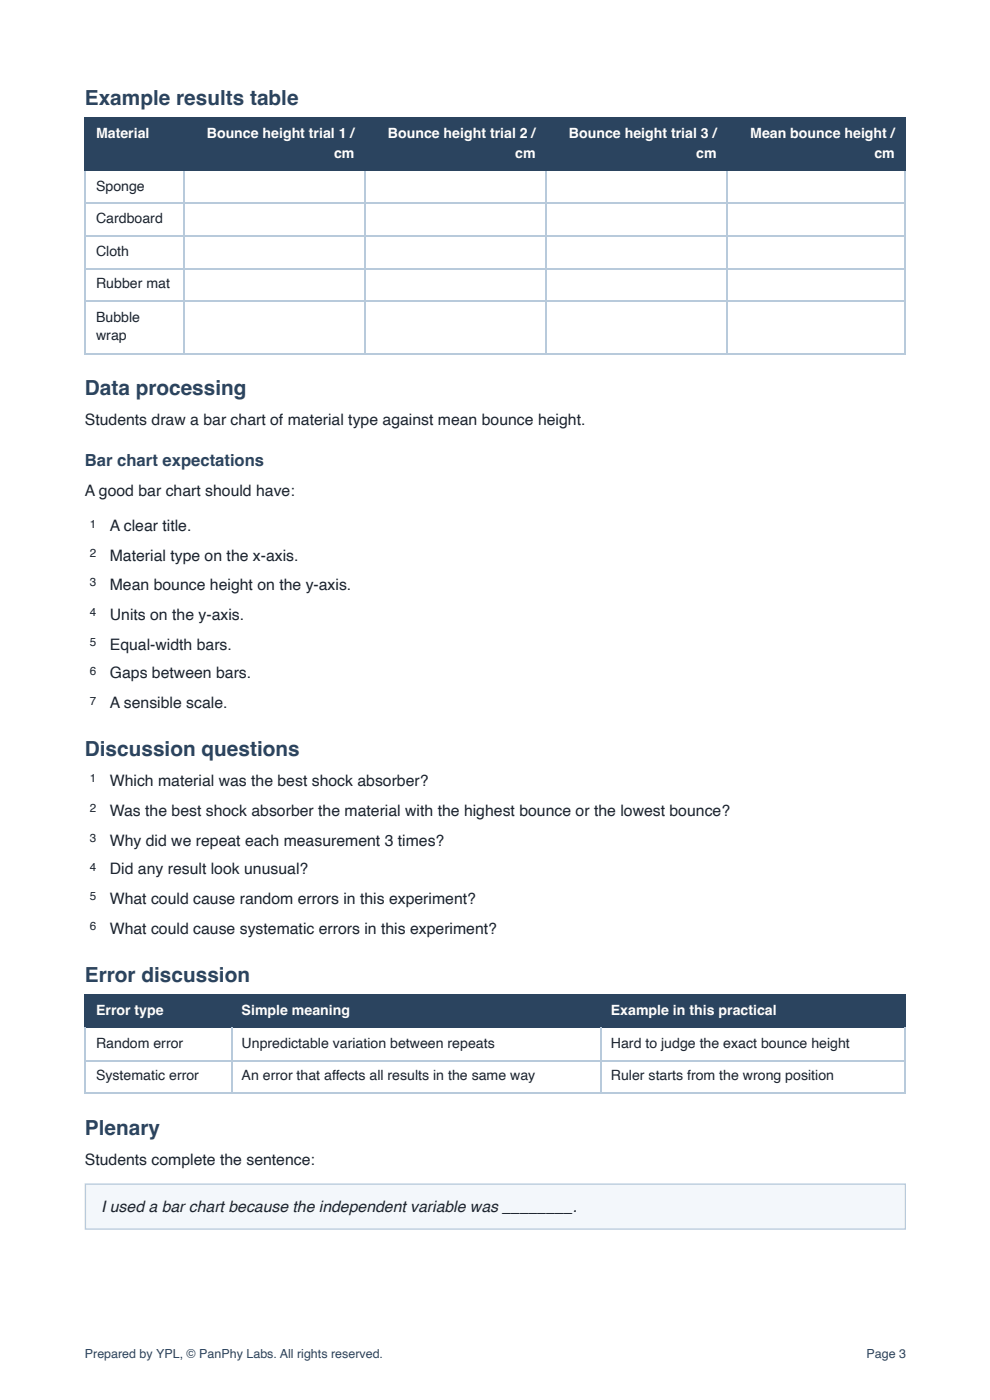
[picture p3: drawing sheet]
<svg xmlns="http://www.w3.org/2000/svg" width="210mm" height="297mm" viewBox="0 0 210 297" stroke-linecap="round" stroke-linejoin="round" font-family="sans-serif">
<defs><g id="words">
<g font-size="4.4" fill="#2b445f">
<text x="18" y="22.2">Example results table</text>
<text x="18" y="83.9">Data processing</text>
<text x="18" y="160.3">Discussion questions</text>
<text x="18" y="208.2">Error discussion</text>
<text x="18" y="240.8">Plenary</text>
</g>
<text font-size="3.5" fill="#2b445f" x="18" y="99">Bar chart expectations</text>
<g font-size="3.3" fill="#1c242f">
<text x="18" y="90.2">Students draw a bar chart of material type against mean bounce height.</text>
<text x="18" y="105.3">A good bar chart should have:</text>
<text x="23.3" y="112.7">A clear title.</text>
<text x="23.3" y="119.1">Material type on the x-axis.</text>
<text x="23.3" y="125.1">Mean bounce height on the y-axis.</text>
<text x="23.3" y="131.5">Units on the y-axis.</text>
<text x="23.3" y="137.8">Equal-width bars.</text>
<text x="23.3" y="143.9">Gaps between bars.</text>
<text x="23.3" y="150.3">A sensible scale.</text>
<text x="23.3" y="166.7">Which material was the best shock absorber?</text>
<text x="23.3" y="173">Was the best shock absorber the material with the highest bounce or the lowest bounce?</text>
<text x="23.3" y="179.4">Why did we repeat each measurement 3 times?</text>
<text x="23.3" y="185.5">Did any result look unusual?</text>
<text x="23.3" y="191.8">What could cause random errors in this experiment?</text>
<text x="23.3" y="198.2">What could cause systematic errors in this experiment?</text>
<text x="18" y="247.1">Students complete the sentence:</text>
<text x="21.4" y="257.2">I used a bar chart because the independent variable was ________.</text>
</g>
<g font-size="3" fill="#fff">
<text x="20.4" y="29.4">Material</text>
<text x="43.9" y="29.4">Bounce height trial 1 /</text>
<text x="82.2" y="29.4">Bounce height trial 2 /</text>
<text x="120.6" y="29.4">Bounce height trial 3 /</text>
<text x="159.1" y="29.4">Mean bounce height /</text>
<text x="70.8" y="33.6">cm</text>
<text x="109.2" y="33.6">cm</text>
<text x="147.6" y="33.6">cm</text>
<text x="185.4" y="33.6">cm</text>
<text x="20.4" y="215.4">Error type</text>
<text x="51.2" y="215.4">Simple meaning</text>
<text x="129.5" y="215.4">Example in this practical</text>
</g>
<g font-size="3" fill="#1c242f">
<text x="20.4" y="40.5">Sponge</text>
<text x="20.4" y="47.4">Cardboard</text>
<text x="20.4" y="54.2">Cloth</text>
<text x="20.4" y="61.1">Rubber mat</text>
<text x="20.4" y="68.3">Bubble</text>
<text x="20.4" y="72.2">wrap</text>
<text x="20.4" y="222.2">Random error</text>
<text x="51.2" y="222.2">Unpredictable variation between repeats</text>
<text x="129.5" y="222.2">Hard to judge the exact bounce height</text>
<text x="20.4" y="229.1">Systematic error</text>
<text x="51.2" y="229.1">An error that affects all results in the same way</text>
<text x="129.5" y="229.1">Ruler starts from the wrong position</text>
</g>
<g font-size="2.6" fill="#2b445f">
<text x="18" y="288.1">Prepared by YPL, © PanPhy Labs. All rights reserved.</text>
<text x="183.7" y="288.1">Page 3</text>
</g>
<g font-size="2.5" fill="#1c242f">
<text x="19.1" y="111.9">1</text>
<text x="19.1" y="118.3">2</text>
<text x="19.1" y="124.4">3</text>
<text x="19.1" y="130.7">4</text>
<text x="19.1" y="137.1">5</text>
<text x="19.1" y="143.1">6</text>
<text x="19.1" y="149.5">7</text>
<text x="19.1" y="165.9">1</text>
<text x="19.1" y="172.2">2</text>
<text x="19.1" y="178.6">3</text>
<text x="19.1" y="184.7">4</text>
<text x="19.1" y="191">5</text>
<text x="19.1" y="197.4">6</text>
</g>
</g></defs>
<g fill="#2b445f">
<path d="M18.3 25.1h20.9v11.1h-20.9z"/>
<path d="M39.2 25.1h38.3v11.1h-38.3z"/>
<path d="M77.5 25.1h38.4v11.1h-38.4z"/>
<path d="M115.9 25.1h38.4v11.1h-38.4z"/>
<path d="M154.3 25.1h37.7v11.1h-37.7z"/>
</g>
<path d="M18 25h174M18 36.1h174M18.1 24.9v11.3M39 24.9v11.3M77.4 24.9v11.3M115.8 24.9v11.3M154.1 24.9v11.3" fill="none" stroke="#2b445f" stroke-width=".26"/>
<path d="M191.9 24.9v11.3" fill="none" stroke="#2b445f" stroke-width=".22"/>
<path d="M18.1 36.2v38.9M39 36.2v38.9M77.4 36.2v38.9M115.8 36.2v38.9M154.1 36.2v38.9M18 43h174M18 50.1h174M18 57h174M18 63.9h174M18 75h174" fill="none" stroke="#b8cadb" stroke-width=".26"/>
<path d="M191.9 36.2v38.9" fill="none" stroke="#b8cadb" stroke-width=".22"/>
<g fill="#2b445f">
<path d="M18.3 211.1h30.6v6.9h-30.6z"/>
<path d="M48.9 211.1h78.4v6.9h-78.4z"/>
<path d="M127.3 211.1h64.7v6.9h-64.7z"/>
</g>
<path d="M18 211h174M18 217.9h174M18.1 210.9v7.1M49.1 210.9v7.1M127.4 210.9v7.1" fill="none" stroke="#2b445f" stroke-width=".26"/>
<path d="M191.9 210.9v7.1" fill="none" stroke="#2b445f" stroke-width=".22"/>
<path d="M18.1 218v14M49.1 218v14M127.4 218v14M18 225h174M18 231.9h174" fill="none" stroke="#b8cadb" stroke-width=".26"/>
<path d="M191.9 218v14" fill="none" stroke="#b8cadb" stroke-width=".22"/>
<path d="M18 251.1h174v9.8h-174z" fill="#f3f7fb"/>
<path d="M18.1 251.2h173.9v9.5h-173.9z" fill="none" stroke="#b8cadb" stroke-width=".26"/>
<use href="#words"/>
</svg>
